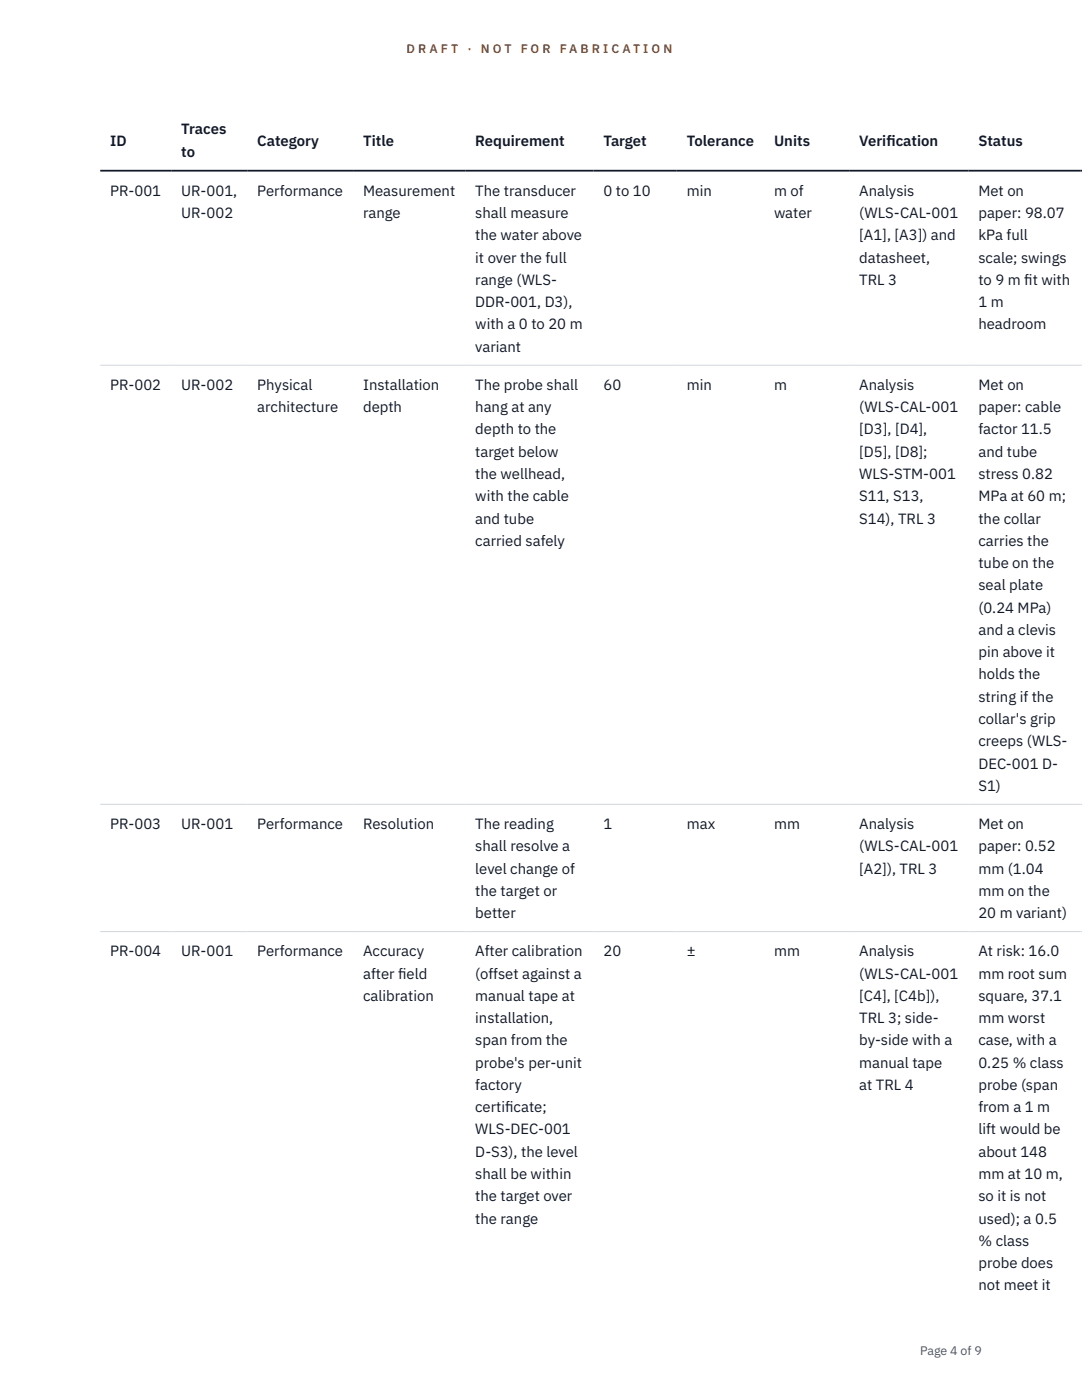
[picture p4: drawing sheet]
<svg xmlns="http://www.w3.org/2000/svg" width="216mm" height="279mm" viewBox="0 0 216 279" stroke-linecap="round" stroke-linejoin="round" font-family="sans-serif">
<defs><g id="words">
<g font-size="3" fill="#111827">
<text x="22" y="29.1">ID</text>
<text x="36.2" y="26.8">Traces</text>
<text x="51.3" y="29.1">Category</text>
<text x="72.5" y="29.1">Title</text>
<text x="94.8" y="29.1">Requirement</text>
<text x="120.4" y="29.1">Target</text>
<text x="137" y="29.1">Tolerance</text>
<text x="154.5" y="29.1">Units</text>
<text x="171.4" y="29.1">Verif</text>
<text x="176.9" y="29.1">ication</text>
<text x="195.2" y="29.1">Status</text>
<text x="36.2" y="31.3">to</text>
<text x="22" y="39.1">PR-001</text>
<text x="36.2" y="39.1">UR-001,</text>
<text x="51.3" y="39.1">Performance</text>
<text x="72.5" y="39.1">Measurement</text>
<text x="94.8" y="39.1">The transducer</text>
<text x="120.4" y="39.1">0 to 10</text>
<text x="137" y="39.1">min</text>
<text x="154.5" y="39.1">m of</text>
<text x="171.4" y="39.1">Analysis</text>
<text x="195.2" y="39.1">Met on</text>
<text x="36.2" y="43.5">UR-002</text>
<text x="72.5" y="43.5">range</text>
<text x="94.8" y="43.5">shall measure</text>
<text x="94.8" y="48">the water above</text>
<text x="154.5" y="43.5">water</text>
<text x="171.4" y="43.5">(WLS-CAL-001</text>
<text x="171.4" y="48">[A1], [A3]) and</text>
<text x="195.2" y="43.5">paper: 98.07</text>
<text x="195.2" y="48">kPa full</text>
<text x="94.8" y="52.4">it over the full</text>
<text x="171.4" y="52.4">datasheet,</text>
<text x="195.2" y="52.4">scale; swings</text>
<text x="94.8" y="56.9">range (WLS-</text>
<text x="171.4" y="56.9">TRL 3</text>
<text x="195.2" y="56.9">to 9 m f</text>
<text x="204.4" y="56.9">it with</text>
<text x="94.8" y="61.3">DDR-001, D3),</text>
<text x="94.8" y="65.7">with a 0 to 20 m</text>
<text x="195.2" y="61.3">1 m</text>
<text x="195.2" y="65.7">headroom</text>
<text x="94.8" y="70.2">variant</text>
<text x="22" y="77.8">PR-002</text>
<text x="36.2" y="77.8">UR-002</text>
<text x="51.3" y="77.8">Physical</text>
<text x="72.5" y="77.8">Installation</text>
<text x="94.8" y="77.8">The probe shall</text>
<text x="120.4" y="77.8">60</text>
<text x="137" y="77.8">min</text>
<text x="154.5" y="77.8">m</text>
<text x="171.4" y="77.8">Analysis</text>
<text x="195.2" y="77.8">Met on</text>
<text x="51.3" y="82.3">architecture</text>
<text x="72.5" y="82.3">depth</text>
<text x="94.8" y="82.3">hang at any</text>
<text x="171.4" y="82.3">(WLS-CAL-001</text>
<text x="195.2" y="82.3">paper: cable</text>
<text x="94.8" y="86.7">depth to the</text>
<text x="171.4" y="86.7">[D3], [D4],</text>
<text x="195.2" y="86.7">factor 11.5</text>
<text x="94.8" y="91.1">target below</text>
<text x="94.8" y="95.6">the wellhead,</text>
<text x="171.4" y="91.1">[D5], [D8];</text>
<text x="171.4" y="95.6">WLS-STM-001</text>
<text x="195.2" y="91.1">and tube</text>
<text x="195.2" y="95.6">stress 0.82</text>
<text x="94.8" y="100">with the cable</text>
<text x="171.4" y="100">S11, S13,</text>
<text x="195.2" y="100">MPa at 60 m;</text>
<text x="94.8" y="104.5">and tube</text>
<text x="171.4" y="104.5">S14), TRL 3</text>
<text x="195.2" y="104.5">the collar</text>
<text x="94.8" y="108.9">carried safely</text>
<text x="195.2" y="108.9">carries the</text>
<text x="195.2" y="113.4">tube on the</text>
<text x="195.2" y="117.8">seal plate</text>
<text x="195.2" y="122.3">(0.24 MPa)</text>
<text x="195.2" y="126.7">and a clevis</text>
<text x="195.2" y="131.2">pin above it</text>
<text x="195.2" y="135.6">holds the</text>
<text x="195.2" y="140">string if the</text>
<text x="195.2" y="144.5">collar's grip</text>
<text x="195.2" y="148.9">creeps (WLS-</text>
<text x="195.2" y="153.4">DEC-001 D-</text>
<text x="195.2" y="157.8">S1)</text>
<text x="22" y="165.4">PR-003</text>
<text x="36.2" y="165.4">UR-001</text>
<text x="51.3" y="165.4">Performance</text>
<text x="72.5" y="165.4">Resolution</text>
<text x="94.8" y="165.4">The reading</text>
<text x="120.4" y="165.4">1</text>
<text x="137" y="165.4">max</text>
<text x="154.5" y="165.4">mm</text>
<text x="171.4" y="165.4">Analysis</text>
<text x="195.2" y="165.4">Met on</text>
<text x="94.8" y="169.9">shall resolve a</text>
<text x="171.4" y="169.9">(WLS-CAL-001</text>
<text x="195.2" y="169.9">paper: 0.52</text>
<text x="94.8" y="174.3">level change of</text>
<text x="94.8" y="178.8">the target or</text>
<text x="171.4" y="174.3">[A2]), TRL 3</text>
<text x="195.2" y="174.3">mm (1.04</text>
<text x="195.2" y="178.8">mm on the</text>
<text x="94.8" y="183.2">better</text>
<text x="195.2" y="183.2">20 m variant)</text>
<text x="22" y="190.8">PR-004</text>
<text x="36.2" y="190.8">UR-001</text>
<text x="51.3" y="190.8">Performance</text>
<text x="72.5" y="190.8">Accuracy</text>
<text x="94.8" y="190.8">After calibration</text>
<text x="120.4" y="190.8">20</text>
<text x="137" y="190.8">±</text>
<text x="154.5" y="190.8">mm</text>
<text x="171.4" y="190.8">Analysis</text>
<text x="195.2" y="190.8">At risk: 16.0</text>
<text x="72.5" y="195.3">after f</text>
<text x="79.4" y="195.3">ield</text>
<text x="94.8" y="195.3">(offset against a</text>
<text x="171.4" y="195.3">(WLS-CAL-001</text>
<text x="195.2" y="195.3">mm root sum</text>
<text x="72.5" y="199.7">calibration</text>
<text x="94.8" y="199.7">manual tape at</text>
<text x="171.4" y="199.7">[C4], [C4b]),</text>
<text x="195.2" y="199.7">square, 37.1</text>
<text x="94.8" y="204.2">installation,</text>
<text x="94.8" y="208.6">span from the</text>
<text x="171.4" y="204.2">TRL 3; side-</text>
<text x="171.4" y="208.6">by-side with a</text>
<text x="195.2" y="204.2">mm worst</text>
<text x="195.2" y="208.6">case, with a</text>
<text x="94.8" y="213.1">probe's per-unit</text>
<text x="171.4" y="213.1">manual tape</text>
<text x="195.2" y="213.1">0.25 % class</text>
<text x="94.8" y="217.5">factory</text>
<text x="94.8" y="222">certif</text>
<text x="100.8" y="222">icate;</text>
<text x="171.4" y="217.5">at TRL 4</text>
<text x="195.2" y="217.5">probe (span</text>
<text x="195.2" y="222">from a 1 m</text>
<text x="94.8" y="226.4">WLS-DEC-001</text>
<text x="195.2" y="226.4">lift would be</text>
<text x="94.8" y="230.9">D-S3), the level</text>
<text x="195.2" y="230.9">about 148</text>
<text x="94.8" y="235.3">shall be within</text>
<text x="94.8" y="239.7">the target over</text>
<text x="195.2" y="235.3">mm at 10 m,</text>
<text x="195.2" y="239.7">so it is not</text>
<text x="94.8" y="244.2">the range</text>
<text x="195.2" y="244.2">used); a 0.5</text>
<text x="195.2" y="248.6">% class</text>
<text x="195.2" y="253.1">probe does</text>
<text x="195.2" y="257.5">not meet it</text>
</g>
<g font-size="2.5" fill="#b45309">
<text x="81.1" y="10.5">D R A F T</text>
<text x="93.3" y="10.5">·</text>
<text x="95.9" y="10.5">N O T</text>
<text x="103.9" y="10.5">F O R</text>
<text x="111.7" y="10.5">F A B R I C A T I O N</text>
</g>
<text font-size="2.5" fill="#4b5563" x="183.6" y="270.3">Page 4 of 9</text>
</g></defs>
<path d="M20 72.9h195.9M20 160.5h195.9M20 185.9h195.9" fill="none" stroke="#d1d5db" stroke-width=".2"/>
<path d="M20 34.1h195.9" fill="none" stroke="#111827" stroke-width=".35"/>
<use href="#words"/>
</svg>
